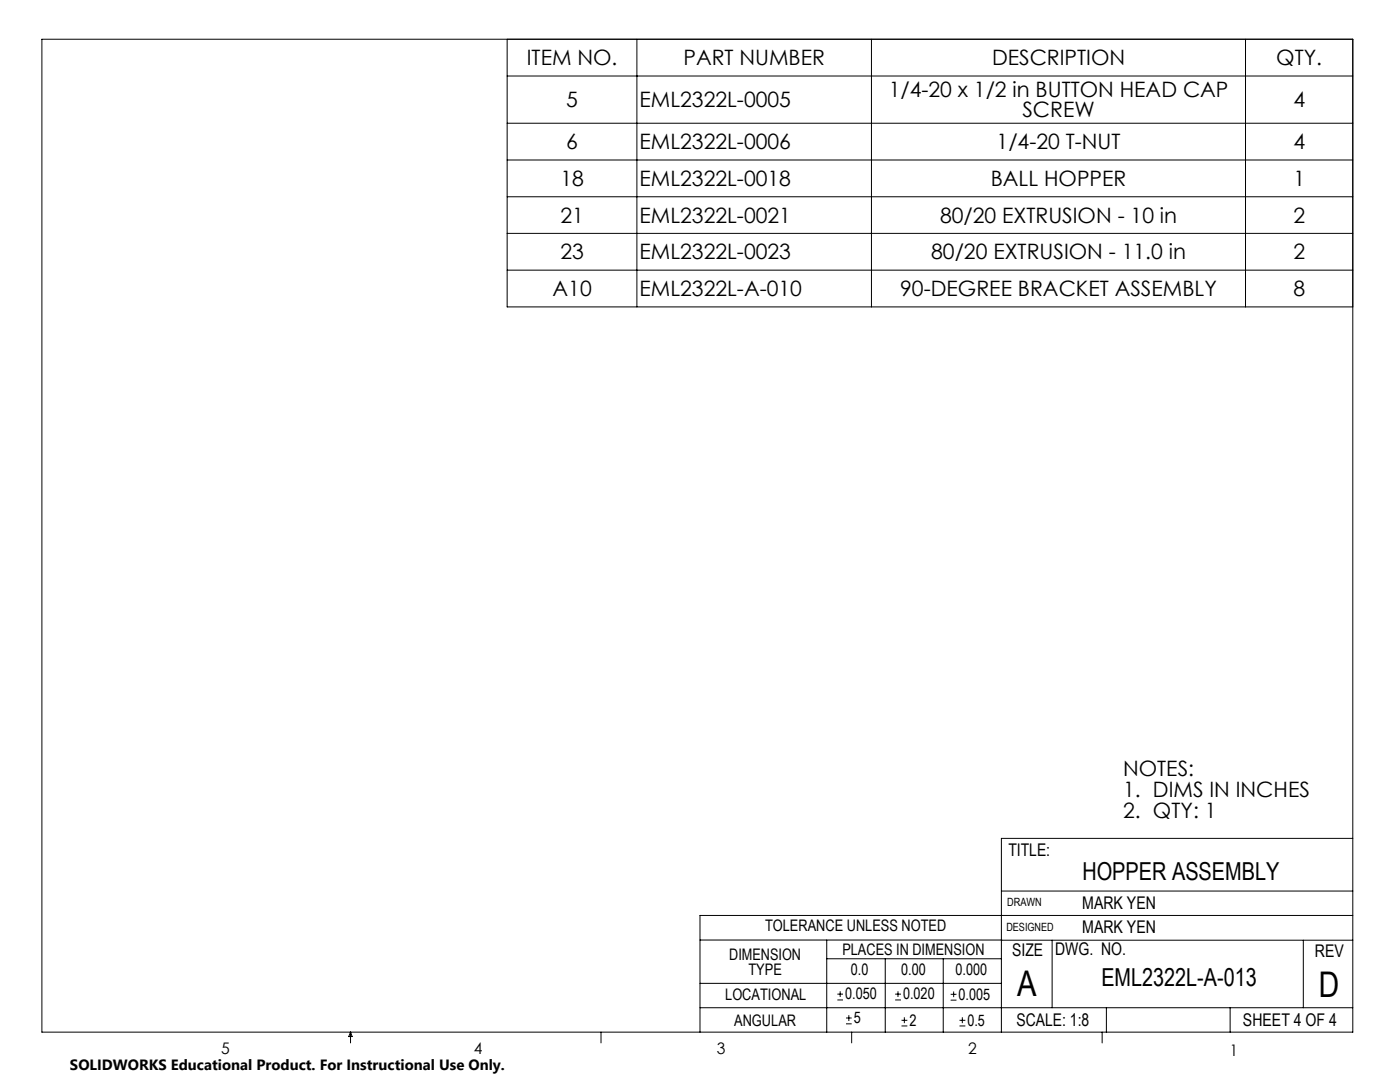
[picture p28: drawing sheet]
<svg xmlns="http://www.w3.org/2000/svg" width="279mm" height="216mm" viewBox="0 0 279 216" stroke-linecap="round" stroke-linejoin="round" font-family="sans-serif">
<defs><g id="words">
<g font-size="7.1">
<text x="203" y="198.7">A</text>
<text x="263.2" y="198.9">D</text>
</g>
<g font-size="4.9">
<text x="216" y="175.7">HOPPER ASSEMBLY</text>
<text x="219.8" y="196.7">EML2322L-A-013</text>
</g>
<g font-size="4.2">
<text x="105.1" y="13">ITEM NO.</text>
<text x="136.4" y="13">PART NUMBER</text>
<text x="198" y="13">DESCRIPTION</text>
<text x="254.7" y="13">QTY.</text>
<text x="113" y="21.4">5</text>
<text x="127.6" y="21.4">EML2322L-0005</text>
<text x="177.4" y="19.3">1/4-20 x 1/2 in BUTTON HEAD CAP</text>
<text x="204" y="23.4">SCREW</text>
<text x="258.1" y="21.4">4</text>
<text x="113" y="29.8">6</text>
<text x="127.6" y="29.8">EML2322L-0006</text>
<text x="198.9" y="29.8">1/4-20 T-NUT</text>
<text x="258.1" y="29.8">4</text>
<text x="111.8" y="37.1">18</text>
<text x="127.6" y="37.1">EML2322L-0018</text>
<text x="197.7" y="37.1">BALL HOPPER</text>
<text x="258.1" y="37.1">1</text>
<text x="111.8" y="44.4">21</text>
<text x="127.6" y="44.4">EML2322L-0021</text>
<text x="187.6" y="44.4">80/20 EXTRUSION - 10 in</text>
<text x="258.1" y="44.4">2</text>
<text x="111.8" y="51.8">23</text>
<text x="127.6" y="51.8">EML2322L-0023</text>
<text x="185.8" y="51.8">80/20 EXTRUSION - 11.0 in</text>
<text x="258.1" y="51.8">2</text>
<text x="110.3" y="59.1">A10</text>
<text x="127.6" y="59.1">EML2322L-A-010</text>
<text x="179.7" y="59.1">90-DEGREE BRACKET ASSEMBLY</text>
<text x="258.1" y="59.1">8</text>
<text x="224.2" y="154.8">NOTES:</text>
<text x="224.2" y="158.9">1. DIMS IN INCHES</text>
<text x="224.2" y="163.1">2. QTY: 1</text>
</g>
<g font-size="3.5">
<text x="201.2" y="170.7">TITLE:</text>
<text x="216" y="181.4">MARK YEN</text>
<text x="202" y="190.7">SIZE</text>
<text x="210.6" y="190.6">DWG. NO.</text>
<text x="216" y="186.2">MARK YEN</text>
<text x="262.4" y="190.9">REV</text>
<text x="202.9" y="204.6">SCALE: 1:8</text>
<text x="248.1" y="204.6">SHEET 4 OF 4</text>
</g>
<g font-size="3.2">
<text x="152.7" y="185.7">TOLERANCE UNLESS NOTED</text>
<text x="145.5" y="191.5">DIMENSION</text>
<text x="168.1" y="190.5">PLACES IN DIMENSION</text>
<text x="149.4" y="194.6">TYPE</text>
<text x="169.8" y="194.6">0.0</text>
<text x="179.8" y="194.6">0.00</text>
<text x="190.7" y="194.6">0.000</text>
<text x="144.7" y="199.6">LOCATIONAL</text>
<text x="168.7" y="199.4">0.050</text>
<text x="180.2" y="199.4">0.020</text>
<text x="191.3" y="199.5">0.005</text>
<text x="146.5" y="204.6">ANGULAR</text>
<text x="170.4" y="204.2">5</text>
<text x="181.5" y="204.6">2</text>
<text x="193.1" y="204.6">0.5</text>
<text x="44.2" y="210.4">5</text>
<text x="94.6" y="210.3">4</text>
<text x="143.1" y="210.4">3</text>
<text x="193.2" y="210.3">2</text>
<text x="245.4" y="210.6">1</text>
</g>
<text font-size="3" x="14" y="213.5">SOLIDWORKS Educational Product. For Instructional Use Only.</text>
<g font-size="2.3">
<text x="200.8" y="185.7">DESIGNED</text>
<text x="201" y="180.9">DRAWN</text>
</g>
</g></defs>
<g fill="none" stroke="#000" stroke-width=".2">
<path d="M8.4 7.8h261.6v198.2h-261.6zM101.2 7.8v53.4h168.8M101.2 15.2h168.8M127.1 7.8v53.4M173.9 7.8v53.4M248.6 7.8v53.4M101.2 24.6h168.8M101.2 31.9h168.8M101.2 39.3h168.8M101.2 46.6h168.8M101.2 53.9h168.8M199.8 177.8h70.2"/>
<path d="M270 167.3h-70.2v38.7M139.7 187.6h60.2M139.7 196.2h60.1M165 187.6v18.4M165 191.3h34.8M167.1 199.5h1.1M167.1 198.4h1.1M167.7 197.8v1.1M176.7 191.3v14.7M178.6 199.5h1.2M178.6 198.4h1.2M179.2 197.8v1.1"/>
<path d="M188.2 191.3v14.7M189.7 199.6h1.2M189.7 198.4h1.2M190.3 197.8v1.2M199.8 187.6h70.2M210 187.6v13.5M260.1 187.6v13.5M270 182.7h-130.3v23.3M70 206v2.1M70 206l.3 .8h-.7zM119.9 206v2.1M139.7 201.1h130.3"/>
<path d="M168.8 204.3h1.2M168.8 203.1h1.2M169.4 202.6v1.1M170 206v2.1M179.9 204.7h1.2M179.9 203.6h1.2M180.5 203v1.2M191.5 204.7h1.2M191.5 203.6h1.2M192.1 203v1.2M220 206v2.1M220.8 201.1v4.9"/>
<path d="M245.5 201.1v4.9"/>
</g>
<use href="#words"/>
</svg>
